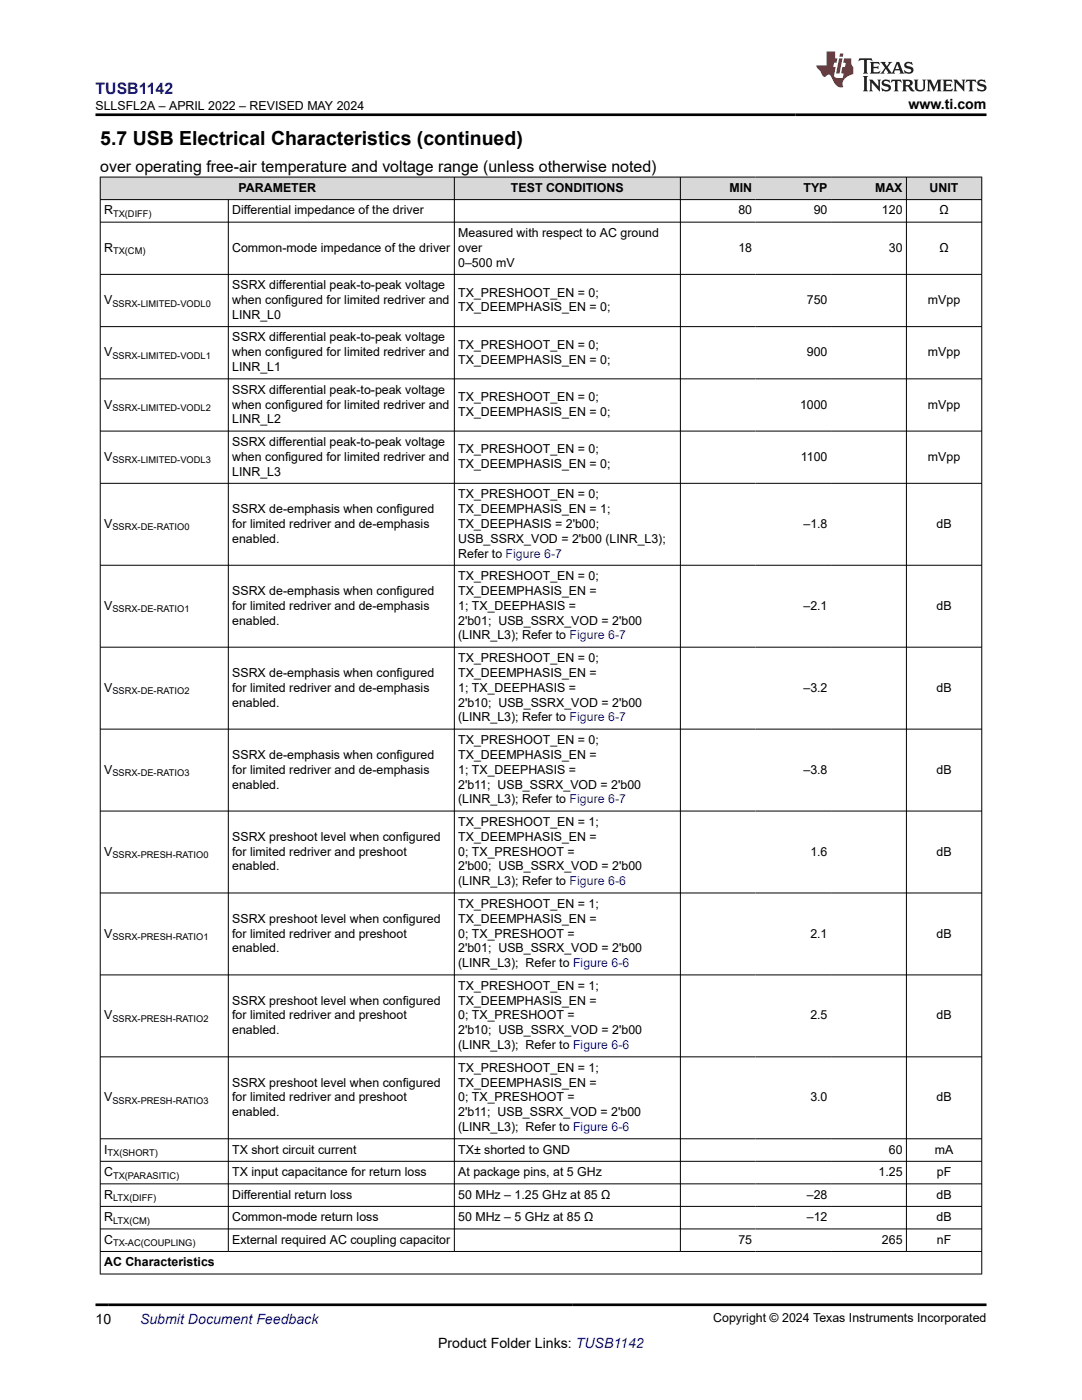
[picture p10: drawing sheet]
<svg xmlns="http://www.w3.org/2000/svg" width="216mm" height="279mm" viewBox="0 0 216 279" stroke-linecap="round" stroke-linejoin="round" font-family="sans-serif">
<defs><g id="words">
<text font-size="3.9" x="20" y="28.8">5.7 USB Electrical Characteristics (continued)</text>
<text font-size="3.2" fill="#00f" x="19" y="18.7">TUSB1142</text>
<text font-size="3.2" x="20" y="34.3">over operating free-air temperature and voltage range (unless otherwise noted)</text>
<g font-size="2.8">
<text x="181.3" y="21.8">www.ti.com</text>
<text x="19" y="264.2">10</text>
<text x="87.4" y="269">Product Folder Links: TUSB1142</text>
</g>
<text font-size="2.8" fill="#00f" x="27.9" y="264.2">Submit Document Feedback</text>
<g font-size="2.5">
<text x="19.1" y="21.9">SLLSFL2A – APRIL 2022 – REVISED MAY 2024</text>
<text x="47.6" y="38.3">PARAMETER</text>
<text x="102" y="38.3">TEST CONDITIONS</text>
<text x="145.6" y="38.3">MIN</text>
<text x="160.3" y="38.3">TYP</text>
<text x="174.6" y="38.3">MAX</text>
<text x="185.5" y="38.3">UNIT</text>
<text x="20.8" y="42.8">R</text>
<text x="46.3" y="42.8">Differential impedance of the driver</text>
<text x="91.4" y="47.3">Measured with respect to AC ground</text>
<text x="147.3" y="42.8">80</text>
<text x="162.4" y="42.8">90</text>
<text x="176" y="42.8">120</text>
<text x="187.5" y="42.8">Ω</text>
<text x="20.8" y="50.3">R</text>
<text x="46.3" y="50.3">Common-mode impedance of the driver</text>
<text x="91.4" y="50.3">over</text>
<text x="91.4" y="53.2">0–500 mV</text>
<text x="147.3" y="50.3">18</text>
<text x="177.4" y="50.3">30</text>
<text x="187.5" y="50.3">Ω</text>
<text x="46.3" y="57.7">SSRX differential peak-to-peak voltage</text>
<text x="91.4" y="59.2">TX_PRESHOOT_EN = 0;</text>
<text x="20.8" y="60.7">V</text>
<text x="46.3" y="60.7">when configured for limited redriver and</text>
<text x="46.3" y="63.6">LINR_L0</text>
<text x="91.4" y="62.2">TX_DEEMPHASIS_EN = 0;</text>
<text x="161" y="60.7">750</text>
<text x="185.2" y="60.7">mVpp</text>
<text x="20.8" y="71.1">V</text>
<text x="46.3" y="68.1">SSRX differential peak-to-peak voltage</text>
<text x="46.3" y="71.1">when configured for limited redriver and</text>
<text x="91.4" y="69.6">TX_PRESHOOT_EN = 0;</text>
<text x="161" y="71.1">900</text>
<text x="185.2" y="71.1">mVpp</text>
<text x="46.3" y="74.1">LINR_L1</text>
<text x="91.4" y="72.6">TX_DEEMPHASIS_EN = 0;</text>
<text x="20.8" y="81.5">V</text>
<text x="46.3" y="78.6">SSRX differential peak-to-peak voltage</text>
<text x="46.3" y="81.5">when configured for limited redriver and</text>
<text x="91.4" y="80.1">TX_PRESHOOT_EN = 0;</text>
<text x="91.4" y="83">TX_DEEMPHASIS_EN = 0;</text>
<text x="159.6" y="81.5">1000</text>
<text x="185.2" y="81.5">mVpp</text>
<text x="46.3" y="84.5">LINR_L2</text>
<text x="46.3" y="89">SSRX differential peak-to-peak voltage</text>
<text x="20.8" y="92">V</text>
<text x="46.3" y="92">when configured for limited redriver and</text>
<text x="46.3" y="94.9">LINR_L3</text>
<text x="91.4" y="90.5">TX_PRESHOOT_EN = 0;</text>
<text x="91.4" y="93.4">TX_DEEMPHASIS_EN = 0;</text>
<text x="159.8" y="92">1100</text>
<text x="185.2" y="92">mVpp</text>
<text x="91.4" y="99.4">TX_PRESHOOT_EN = 0;</text>
<text x="20.8" y="105.3">V</text>
<text x="46.3" y="102.4">SSRX de-emphasis when configured</text>
<text x="46.3" y="105.3">for limited redriver and de-emphasis</text>
<text x="91.4" y="102.4">TX_DEEMPHASIS_EN = 1;</text>
<text x="91.4" y="105.3">TX_DEEPHASIS = 2'b00;</text>
<text x="160.3" y="105.3">–1.8</text>
<text x="186.9" y="105.3">dB</text>
<text x="46.3" y="108.3">enabled.</text>
<text x="91.4" y="108.3">USB_SSRX_VOD = 2'b00 (LINR_L3);</text>
<text x="91.4" y="111.3">Refer to Figure 6-7</text>
<text x="46.3" y="118.7">SSRX de-emphasis when configured</text>
<text x="91.4" y="115.8">TX_PRESHOOT_EN = 0;</text>
<text x="91.4" y="118.7">TX_DEEMPHASIS_EN =</text>
<text x="20.8" y="121.7">V</text>
<text x="46.3" y="121.7">for limited redriver and de-emphasis</text>
<text x="46.3" y="124.7">enabled.</text>
<text x="91.4" y="121.7">1; TX_DEEPHASIS =</text>
<text x="91.4" y="124.7">2'b01; USB_SSRX_VOD = 2'b00</text>
<text x="160.3" y="121.7">–2.1</text>
<text x="186.9" y="121.7">dB</text>
<text x="91.4" y="127.6">(LINR_L3); Refer to Figure 6-7</text>
<text x="46.3" y="135.1">SSRX de-emphasis when configured</text>
<text x="91.4" y="132.1">TX_PRESHOOT_EN = 0;</text>
<text x="91.4" y="135.1">TX_DEEMPHASIS_EN =</text>
<text x="20.8" y="138">V</text>
<text x="46.3" y="138">for limited redriver and de-emphasis</text>
<text x="46.3" y="141">enabled.</text>
<text x="91.4" y="138">1; TX_DEEPHASIS =</text>
<text x="91.4" y="141">2'b10; USB_SSRX_VOD = 2'b00</text>
<text x="91.4" y="144">(LINR_L3); Refer to Figure 6-7</text>
<text x="160.3" y="138">–3.2</text>
<text x="186.9" y="138">dB</text>
<text x="91.4" y="148.5">TX_PRESHOOT_EN = 0;</text>
<text x="20.8" y="154.4">V</text>
<text x="46.3" y="151.4">SSRX de-emphasis when configured</text>
<text x="46.3" y="154.4">for limited redriver and de-emphasis</text>
<text x="91.4" y="151.4">TX_DEEMPHASIS_EN =</text>
<text x="91.4" y="154.4">1; TX_DEEPHASIS =</text>
<text x="160.3" y="154.4">–3.8</text>
<text x="186.9" y="154.4">dB</text>
<text x="46.3" y="157.4">enabled.</text>
<text x="91.4" y="157.4">2'b11; USB_SSRX_VOD = 2'b00</text>
<text x="91.4" y="160.3">(LINR_L3); Refer to Figure 6-7</text>
<text x="46.3" y="167.8">SSRX preshoot level when configured</text>
<text x="91.4" y="164.8">TX_PRESHOOT_EN = 1;</text>
<text x="91.4" y="167.8">TX_DEEMPHASIS_EN =</text>
<text x="20.8" y="170.8">V</text>
<text x="46.3" y="170.8">for limited redriver and preshoot</text>
<text x="46.3" y="173.7">enabled.</text>
<text x="91.4" y="170.8">0; TX_PRESHOOT =</text>
<text x="91.4" y="173.7">2'b00; USB_SSRX_VOD = 2'b00</text>
<text x="161.7" y="170.8">1.6</text>
<text x="186.9" y="170.8">dB</text>
<text x="91.4" y="176.7">(LINR_L3); Refer to Figure 6-6</text>
<text x="46.3" y="184.1">SSRX preshoot level when configured</text>
<text x="91.4" y="181.2">TX_PRESHOOT_EN = 1;</text>
<text x="91.4" y="184.1">TX_DEEMPHASIS_EN =</text>
<text x="20.8" y="187.1">V</text>
<text x="46.3" y="187.1">for limited redriver and preshoot</text>
<text x="46.3" y="190.1">enabled.</text>
<text x="91.4" y="187.1">0; TX_PRESHOOT =</text>
<text x="91.4" y="190.1">2'b01; USB_SSRX_VOD = 2'b00</text>
<text x="161.7" y="187.1">2.1</text>
<text x="186.9" y="187.1">dB</text>
<text x="91.4" y="193">(LINR_L3); Refer to Figure 6-6</text>
<text x="91.4" y="197.5">TX_PRESHOOT_EN = 1;</text>
<text x="20.8" y="203.5">V</text>
<text x="46.3" y="200.5">SSRX preshoot level when configured</text>
<text x="46.3" y="203.5">for limited redriver and preshoot</text>
<text x="91.4" y="200.5">TX_DEEMPHASIS_EN =</text>
<text x="91.4" y="203.5">0; TX_PRESHOOT =</text>
<text x="161.7" y="203.5">2.5</text>
<text x="186.9" y="203.5">dB</text>
<text x="46.3" y="206.4">enabled.</text>
<text x="91.4" y="206.4">2'b10; USB_SSRX_VOD = 2'b00</text>
<text x="91.4" y="209.4">(LINR_L3); Refer to Figure 6-6</text>
<text x="91.4" y="213.9">TX_PRESHOOT_EN = 1;</text>
<text x="20.8" y="219.8">V</text>
<text x="46.3" y="216.8">SSRX preshoot level when configured</text>
<text x="46.3" y="219.8">for limited redriver and preshoot</text>
<text x="91.4" y="216.8">TX_DEEMPHASIS_EN =</text>
<text x="91.4" y="219.8">0; TX_PRESHOOT =</text>
<text x="161.7" y="219.8">3.0</text>
<text x="186.9" y="219.8">dB</text>
<text x="46.3" y="222.8">enabled.</text>
<text x="91.4" y="222.8">2'b11; USB_SSRX_VOD = 2'b00</text>
<text x="91.4" y="225.7">(LINR_L3); Refer to Figure 6-6</text>
<text x="20.8" y="230.2">I</text>
<text x="46.3" y="230.2">TX short circuit current</text>
<text x="91.4" y="230.2">TX± shorted to GND</text>
<text x="177.4" y="230.2">60</text>
<text x="186.5" y="230.2">mA</text>
<text x="20.8" y="234.7">C</text>
<text x="20.8" y="239.2">R</text>
<text x="46.3" y="234.7">TX input capacitance for return loss</text>
<text x="46.3" y="239.2">Differential return loss</text>
<text x="91.4" y="234.7">At package pins, at 5 GHz</text>
<text x="91.4" y="239.2">50 MHz – 1.25 GHz at 85 Ω</text>
<text x="161" y="239.2">–28</text>
<text x="175.3" y="234.7">1.25</text>
<text x="186.9" y="239.2">dB</text>
<text x="186.9" y="234.7">pF</text>
<text x="20.8" y="243.7">R</text>
<text x="46.3" y="243.7">Common-mode return loss</text>
<text x="91.4" y="243.7">50 MHz – 5 GHz at 85 Ω</text>
<text x="161" y="243.7">–12</text>
<text x="186.9" y="243.7">dB</text>
<text x="20.8" y="248.2">C</text>
<text x="46.3" y="248.2">External required AC coupling capacitor</text>
<text x="147.3" y="248.2">75</text>
<text x="176" y="248.2">265</text>
<text x="186.9" y="248.2">nF</text>
<text x="20.8" y="252.7">AC Characteristics</text>
<text x="142.3" y="263.9">Copyright © 2024 Texas Instruments Incorporated</text>
</g>
<g font-size="1.9">
<text x="22.6" y="43.3">TX(DIFF)</text>
<text x="22.6" y="50.8">TX(CM)</text>
<text x="22.4" y="61.2">SSRX-LIMITED-VODL0</text>
<text x="22.4" y="71.6">SSRX-LIMITED-VODL1</text>
<text x="22.4" y="82">SSRX-LIMITED-VODL2</text>
<text x="22.4" y="92.5">SSRX-LIMITED-VODL3</text>
<text x="22.4" y="105.8">SSRX-DE-RATIO0</text>
<text x="22.4" y="122.2">SSRX-DE-RATIO1</text>
<text x="22.4" y="138.5">SSRX-DE-RATIO2</text>
<text x="22.4" y="154.9">SSRX-DE-RATIO3</text>
<text x="22.4" y="171.2">SSRX-PRESH-RATIO0</text>
<text x="22.4" y="187.6">SSRX-PRESH-RATIO1</text>
<text x="22.4" y="203.9">SSRX-PRESH-RATIO2</text>
<text x="22.4" y="220.3">SSRX-PRESH-RATIO3</text>
<text x="21.5" y="230.7">TX(SHORT)</text>
<text x="22.6" y="235.2">TX(PARASITIC)</text>
<text x="22.6" y="239.7">LTX(DIFF)</text>
<text x="22.6" y="244.2">LTX(CM)</text>
<text x="22.6" y="248.7">TX-AC(COUPLING)</text>
</g>
</g></defs>
<g fill="#d8d8d8">
<path d="M20 35.3h175.9v4.5h-175.9z" fill-rule="evenodd"/>
<path d="M20.1 35.4h70.5v4.4h-70.5z" fill-rule="evenodd"/>
<path d="M90.7 35.4h45v4.4h-45z" fill-rule="evenodd"/>
<path d="M135.8 35.4h15v4.4h-15z" fill-rule="evenodd"/>
<path d="M150.8 35.4h15v4.4h-15z" fill-rule="evenodd"/>
<path d="M165.8 35.4h15v4.4h-15z" fill-rule="evenodd"/>
<path d="M180.9 35.4h14.9v4.4h-14.9z" fill-rule="evenodd"/>
</g>
<g fill="none" stroke="#000" stroke-width=".2">
<path d="M19.9 35.3h176.1M19.9 39.8h176.1M20 35.3v219M45.6 39.8v210M90.7 35.3v214.5M135.8 35.3v214.5M180.9 35.3v214.5M195.9 35.3v219M19.9 44.3h176.1M19.9 54.8h176.1M19.9 65.2h176.1M19.9 75.6h176.1"/>
<path d="M19.9 86h176.1M19.9 96.5h176.1M19.9 112.8h176.1M19.9 129.2h176.1M19.9 145.5h176.1M19.9 161.9h176.1M19.9 178.2h176.1M19.9 194.6h176.1M19.9 210.9h176.1M19.9 227.3h176.1M19.9 231.8h176.1M19.9 236.3h176.1"/>
<path d="M19.9 240.8h176.1M19.9 245.3h176.1M19.9 249.8h176.1M19.9 254.3h176.1"/>
</g>
<path d="M171.5 11.6l-.2 .6 .5-.2h.6v.1v2.2l-.2 .4h1l-.2-.4v-2.2v-.1h.5l.5 .2-.1-.6zM173.6 12.4l.2 .3v1.6l-.2 .4h1.9l.1-.6a1.08 1.08 0 0 1-1.3 .2v-.7h.6l.4 .2v-.7l-.4 .2h-.6v-.5l.2-.2a1 1 0 0 1 1 .3l-.1-.5zM175.7 12.4l.9 1.1-1 1.2h.9l-.2-.2 .5-.8 .4 .8-.2 .2h1.6l-.2-.2 .2-.5h.9l.1 .5-.1 .2h.9l-.2-.4-.8-1.9h-.5l-.9 2.1-.9-1.1 .9-1h-.8l.2 .2-.4 .6-.4-.6 .2-.2zM179 12.8l.4 1h-.7zM180.7 12.5a.65 .65 0 0 0-.2 .7 .65 .65 0 0 0 .6 .5l.6 .1 .1 .3a.79 .79 0 0 1-.7 .4 .79 .79 0 0 1-.7-.5l.1 .7 .2-.1a.93 .93 0 0 0 1.1 0 .93 .93 0 0 0 .4-.9 1.46 1.46 0 0 0-1.2-.6l-.1-.3a1.09 1.09 0 0 1 1.2 .2l-.2-.6-.1 .1-.5-.2zM172.2 15.2l.2 .4v2.2l-.2 .4h1l-.2-.4v-2.2l.2-.4zM173.4 15.9l.2 .4v1.5l-.2 .4h.8l-.3-.4 .1-1.3 1.6 1.8v-2l.2-.4h-.7l.1 .2 .1 1.1-1.2-1.3zM176.2 16a.65 .65 0 0 0-.2 .8 .65 .65 0 0 0 .6 .4l.6 .2 .1 .2a.79 .79 0 0 1-.7 .4 .79 .79 0 0 1-.7-.5l.1 .7 .2-.1a.93 .93 0 0 0 1.1 .1 .93 .93 0 0 0 .4-1 1.46 1.46 0 0 0-1.2-.5l-.1-.4a1.09 1.09 0 0 1 1.2 .2l-.1-.6-.2 .1-.5-.1zM177.9 15.9l-.1 .6a.63 .63 0 0 1 .8-.3v1.6l-.3 .4h1l-.2-.4v-1.6a.66 .66 0 0 1 .8 .3l-.1-.6zM180 15.9l.2 .4v1.5l-.2 .4h1l-.2-.2-.1-.7h.5l.1 .2a.79 .79 0 0 0 1.2 .6l-1-.9a.61 .61 0 0 0 .6-.6 .61 .61 0 0 0-.5-.7zM180.8 16.2h.1a.47 .47 0 0 1 .5 .1 .47 .47 0 0 1 .1 .5l-.1 .1-.7 .1zM182.3 15.9l.2 .2a2.27 2.27 0 0 0 .4 2 1.04 1.04 0 0 0 1.7-.7v-1.3l.2-.2h-.8l.2 .4v1.1a.6 .6 0 0 1-.6 .6 .6 .6 0 0 1-.6-.6v-1.1l.3-.4zM184.9 15.9l.2 .4v1.5l-.2 .4h.8l-.3-.4v-1.4l.9 1.9 .9-1.9v1.4l-.3 .4h1l-.2-.4v-1.5l.2-.4h-.8l-.7 1.5-.6-1.5zM188.1 15.9l.2 .4v1.5l-.2 .4h1.9l.1-.6a1.09 1.09 0 0 1-1.3 .2v-.7h.6l.4 .2v-.6l-.4 .2h-.6v-.6l.2-.1a1.01 1.01 0 0 1 1 .3l-.1-.6zM190.2 15.9l.3 .4v1.5l-.3 .4h.8l-.2-.4v-1.3l1.6 1.8v-2l.2-.4h-.7l.2 .2v1.1l-1.2-1.3zM192.8 15.9l-.1 .6a.63 .63 0 0 1 .8-.3v1.6l-.3 .4h1l-.2-.4v-1.6a.66 .66 0 0 1 .8 .3l-.1-.6zM195.2 16a.65 .65 0 0 0-.2 .8 .65 .65 0 0 0 .6 .4l.6 .2 .2 .2a.79 .79 0 0 1-.7 .4 .79 .79 0 0 1-.7-.5l.1 .7 .2-.1a.93 .93 0 0 0 1 .1 .93 .93 0 0 0 .5-1 1.46 1.46 0 0 0-1.3-.5v-.4a1.09 1.09 0 0 1 1.2 .2l-.2-.6-.2 .1-.5-.1z" fill="#231f20"/>
<path d="M164.9 10.3v2.7h-2l.1 .4 .8 1a.95 .95 0 0 0 1 .9 .59 .59 0 0 1 .5-.4 .59 .59 0 0 1 .5 .3l.4 .8a1.59 1.59 0 0 0 2.1 1.4 1.61 1.61 0 0 1 1-2.3l1-.3-.1-1.5a1.59 1.59 0 0 1-.3-1.7h-1.5l-.2 .9h.6l-.2 .9h-.5l-.2 .9v.3l.4 .1-.1 .9h-.7a.73 .73 0 0 1-1-.7l.3-1.5h-.5l.1-.9h.5l.2-.9h-.5v-1.3zM167.4 11.6l-.6 3.1h.7l.6-3.1zM167.6 10.7l-.1 .6h.7l.1-.6z" fill="#ed1c24"/>
<path d="M19 22.9h177.8M19 260.4h177.8" fill="none" stroke="#000" stroke-width=".53"/>
<use href="#words"/>
</svg>
